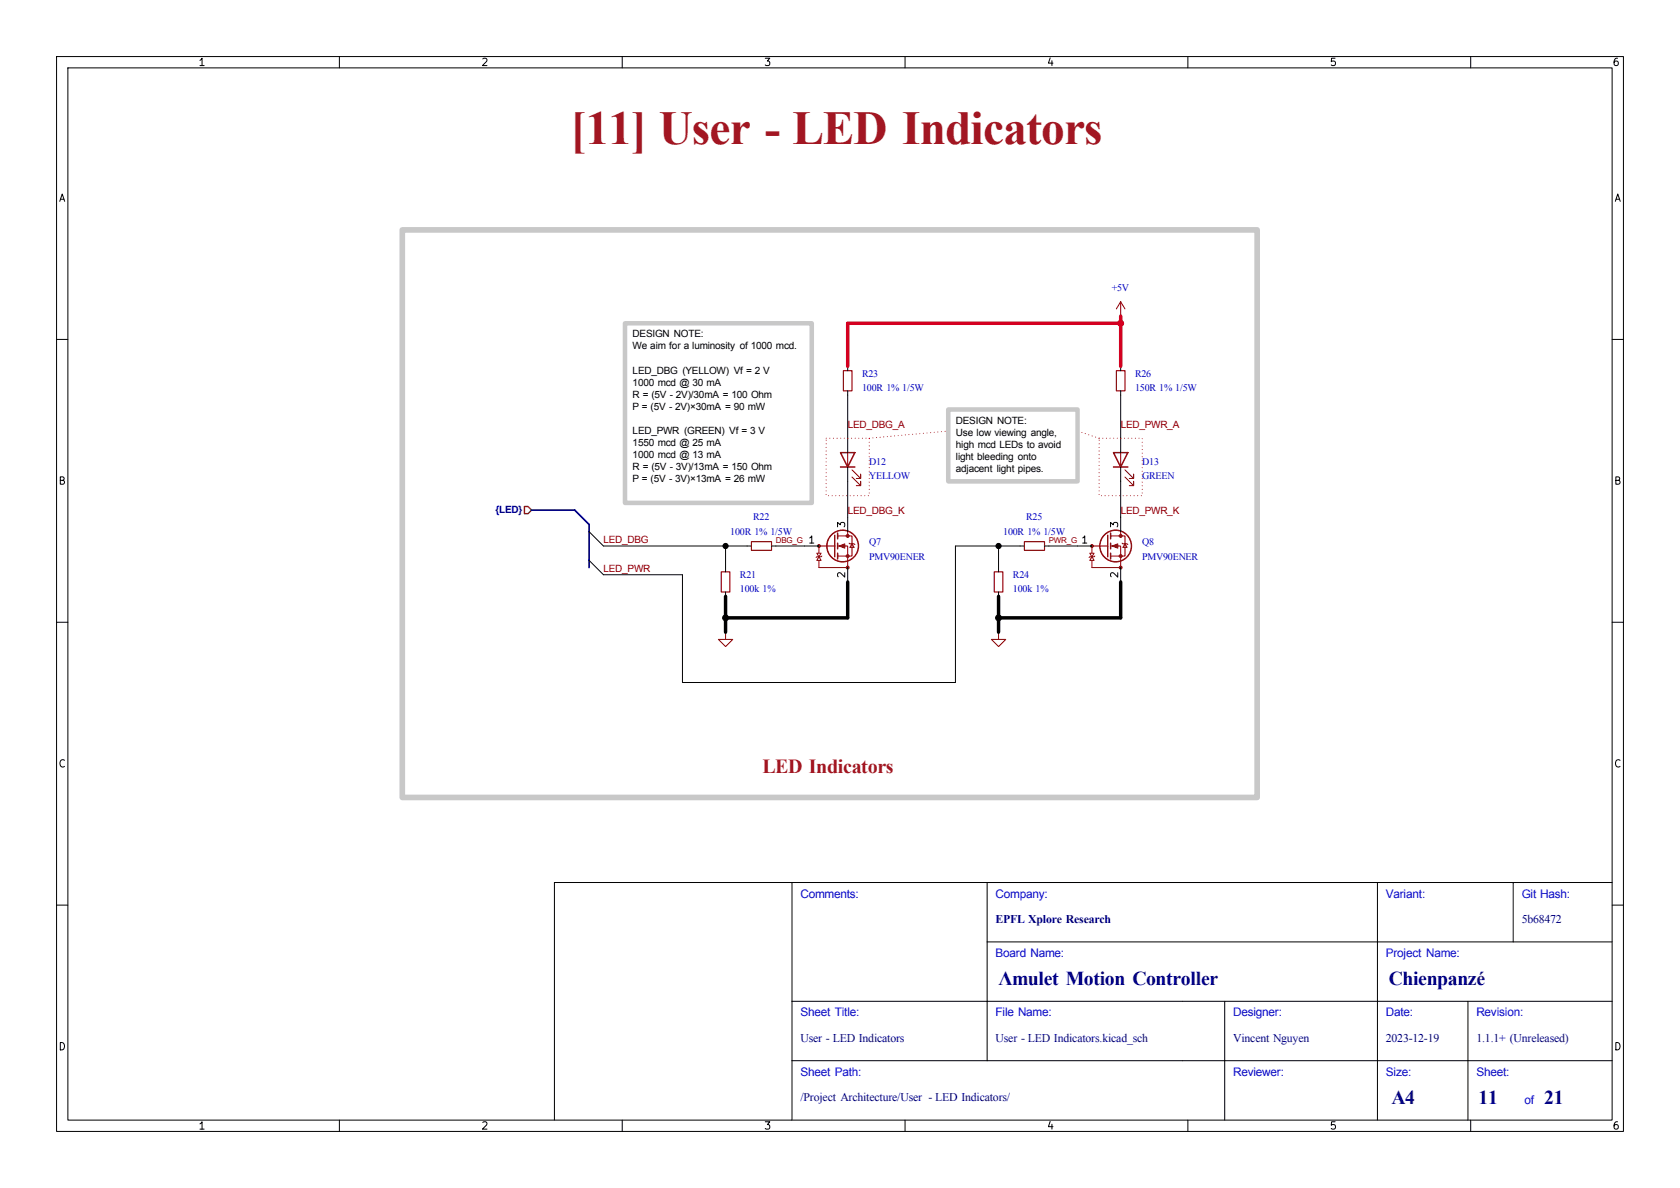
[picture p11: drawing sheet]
<svg xmlns="http://www.w3.org/2000/svg" width="297mm" height="210mm" viewBox="0 0 297 210" stroke-linecap="round" stroke-linejoin="round" font-family="sans-serif">
<defs><g id="words">
<text font-size="8.4" fill="#a21622" x="100.9" y="25.5">[11] User - LED Indicators</text>
<text font-size="3.5" fill="#a21622" x="134.8" y="136.7">LED Indicators</text>
<g font-size="3.5" fill="#00007f">
<text x="176.5" y="174.1">Λmulet Motion Controller</text>
<text x="245.5" y="174.1">Chienpanzé</text>
<text x="246" y="195.1">A4</text>
<text x="261.4" y="195.1">11</text>
<text x="273" y="195.1">21</text>
</g>
<g font-size="2.1" fill="#00f">
<text x="141.5" y="158.7">Comments:</text>
<text x="176" y="158.7">Company:</text>
<text x="245" y="158.7">Variant:</text>
<text x="269" y="158.7">Git Hash:</text>
<text x="176" y="169.2">Board Name:</text>
<text x="245" y="169.2">Project Name:</text>
<text x="141.5" y="179.7">Sheet Title:</text>
<text x="176" y="179.7">File Name:</text>
<text x="218" y="179.7">Designer:</text>
<text x="245" y="179.7">Date:</text>
<text x="261" y="179.7">Revision:</text>
<text x="141.5" y="190.2">Sheet Path:</text>
<text x="218" y="190.2">Reviewer:</text>
<text x="245" y="190.2">Size:</text>
<text x="261" y="190.2">Sheet:</text>
<text x="269.5" y="195.2">of</text>
</g>
<g font-size="2.1" fill="#00007f">
<text x="176" y="163.2">EPFL Xplore Research</text>
<text x="269" y="163.2">5b68472</text>
<text x="141.5" y="184.2">User - LED Indicators</text>
<text x="176" y="184.2">User - LED Indicators.kicad_sch</text>
<text x="218" y="184.2">Vincent Nguyen</text>
<text x="245" y="184.2">2023-12-19</text>
<text x="261" y="184.2">1.1.1+ (Unreleased)</text>
<text x="141.5" y="194.7">/Project Architecture/User - LED Indicators/</text>
</g>
<g font-size="1.8" fill="#0000c2">
<text x="196.5" y="51.4">+5V</text>
<text x="152.4" y="69.1">100R 1% 1/5W</text>
<text x="152.4" y="66.6">R23</text>
<text x="200.7" y="69.1">150R 1% 1/5W</text>
<text x="200.7" y="66.6">R26</text>
<text x="153.7" y="82.2">D12</text>
<text x="201.9" y="82.2">D13</text>
<text x="153.7" y="84.7">YELLOW</text>
<text x="201.9" y="84.7">GREEN</text>
<text x="129.1" y="94.5">100R 1% 1/5W</text>
<text x="133.1" y="92">R22</text>
<text x="177.4" y="94.5">100R 1% 1/5W</text>
<text x="181.4" y="92">R25</text>
<text x="153.7" y="96.4">Q7</text>
<text x="153.7" y="98.9">PMV90ENER</text>
<text x="201.9" y="96.4">Q8</text>
<text x="201.9" y="98.9">PMV90ENER</text>
<text x="130.8" y="104.7">100k 1%</text>
<text x="130.8" y="102.2">R21</text>
<text x="179.1" y="104.7">100k 1%</text>
<text x="179.1" y="102.2">R24</text>
</g>
<g font-size="1.8">
<text x="111.8" y="59.6">DESIGN NOTE:</text>
<text x="111.8" y="61.8">We aim for a luminosity of 1000 mcd.</text>
<text x="111.8" y="66">LED_DBG (YELLOW) Vf = 2 V</text>
<text x="111.8" y="68.2">1000 mcd @ 30 mA</text>
<text x="111.8" y="70.3">R = (5V - 2V)/30mA = 100 Ohm</text>
<text x="111.8" y="72.4">P = (5V - 2V)×30mA = 90 mW</text>
<text x="111.8" y="76.7">LED_PWR (GREEN) Vf = 3 V</text>
<text x="169" y="74.9">DESIGN NOTE:</text>
<text x="169" y="77">Use low viewing angle,</text>
<text x="111.8" y="78.8">1550 mcd @ 25 mA</text>
<text x="111.8" y="81">1000 mcd @ 13 mA</text>
<text x="111.8" y="83.1">R = (5V - 3V)/13mA = 150 Ohm</text>
<text x="169" y="79.1">high mcd LEDs to avoid</text>
<text x="169" y="81.3">light bleeding onto</text>
<text x="169" y="83.4">adjacent light pipes.</text>
<text x="111.8" y="85.2">P = (5V - 3V)×13mA = 26 mW</text>
</g>
<g font-size="1.8" fill="#840000">
<text x="149.9" y="75.6">LED_DBG_A</text>
<text x="198.1" y="75.6">LED_PWR_A</text>
<text x="106.7" y="96">LED_DBG</text>
<text x="149.9" y="90.9">LED_DBG_K</text>
<text x="198.1" y="90.9">LED_PWR_K</text>
<text x="106.7" y="101">LED_PWR</text>
</g>
<text font-size="1.8" fill="#000084" x="87.6" y="90.7">{LED}</text>
<g font-size="1.4" fill="#840000">
<text x="137.2" y="96.1">DBG_G 1</text>
<text x="185.4" y="96.1">PWR_G 1</text>
</g>
<g font-size="1.3">
<text x="35" y="12">1</text>
<text x="85" y="12">2</text>
<text x="135" y="12">3</text>
<text x="185" y="12">4</text>
<text x="235" y="12">5</text>
<text x="285" y="12">6</text>
<text x="10.3" y="36">A</text>
<text x="285.3" y="36">A</text>
<text x="10.2" y="86">B</text>
<text x="285.2" y="86">B</text>
<text x="149.7" y="93.4" transform="rotate(-90 149.7 93.4)">3</text>
<text x="198" y="93.4" transform="rotate(-90 198 93.4)">3</text>
<text x="149.7" y="102.3" transform="rotate(-90 149.7 102.3)">2</text>
<text x="198" y="102.3" transform="rotate(-90 198 102.3)">2</text>
<text x="10.2" y="136">C</text>
<text x="285.2" y="136">C</text>
<text x="10.2" y="186">D</text>
<text x="285.2" y="186">D</text>
<text x="35" y="200">1</text>
<text x="85" y="200">2</text>
<text x="135" y="200">3</text>
<text x="185" y="200">4</text>
<text x="235" y="200">5</text>
<text x="285" y="200">6</text>
</g>
</g></defs>
<g fill="none" stroke="#000" stroke-width=".18">
<path d="M10 10h277v190h-277zM12 12h273v186h-273zM60 10v2M110 10v2M160 10v2M210 10v2M260 10v2M10 60h2M149.9 64.8v.7M149.9 69.1v10.9M198.1 64.8v.7M198.1 69.1v10.9"/>
<path d="M285 60h2M104.1 94l2.6 2.5h26.1M128.3 96.5v4.6M136.4 96.5h8.4M149.9 82.6v11.4M176.5 96.5v4.6M181.1 96.5h-12.2v24.2h-48.3v-19.1h-13.9l-2.6-2.5M184.7 96.5h8.3M198.1 82.6v11.4M10 110h2M128.3 104.6v.8M149.9 100.3v2.6"/>
<path d="M176.5 104.6v.8M198.1 100.3v2.6M285 110h2M140 156v42M174.5 156v31.5M243.5 156v42M267.5 156v10.5M285 156h-187v42M10 160h2M140 177h145M174.5 166.5h110.5M216.5 177v21"/>
<path d="M259.5 177v21M285 160h2M60 198v2M110 198v2M140 187.5h145M160 198v2M210 198v2M260 198v2"/>
</g>
<g fill="none" stroke="#840000" stroke-width=".18">
<path d="M198.1 53.3v2.6M198.1 53.3l-.7 1.3M198.1 53.3l.8 1.3M144.4 97.8h.8l-.4 .6zM144.8 98.4l.4 .7h-.8zM145.3 98.3l-.1 .1h-.8l-.1 .2M147.6 96.5h-2.8v1.3M148.1 94.7h2.5v3.6h-2.5M148.1 96.5h1.8v3.8h-5.1v-1.2M149.9 80v2.6M149.9 94v.7M150.1 96l.1 .1h.8l.1 .2"/>
<path d="M150.6 84.3l1.5 1.6v-.8v.8h-.7M150.6 83.1l1.5 1.5v-.8v.8h-.7M150.6 96.1l.4 .7h-.8zM192.7 97.8h.7l-.4 .6zM193 98.4l.4 .7h-.7zM193.5 98.3l-.1 .1h-.7l-.2 .2M195.8 96.5h-2.8v1.3M196.3 94.7h2.6v3.6h-2.6M196.3 96.5h1.8v3.8h-5.1v-1.2M198.1 80v2.6M198.1 94v.7M198.4 96l.1 .1h.8l.1 .2"/>
<path d="M198.9 84.3l1.5 1.6v-.8v.8h-.8M198.9 83.1l1.5 1.5v-.8v.8h-.8M198.9 96.1l.4 .7h-.8zM128.3 111.8v1.2h1.2l-1.2 1.3-1.3-1.3h1.3M176.5 111.8v1.2h1.3l-1.3 1.3-1.2-1.3h1.2"/>
</g>
<g fill="none" stroke="#840000" stroke-width=".25">
<path d="M147.6 94.6v3.8M148.1 94.2v1.1M148.1 96v1M148.1 97.8v1M148.6 80h2.5l-1.2 2.6zM148.6 82.6h2.5M195.8 94.6v3.8M196.3 94.2v1.1M196.3 96v1M196.3 97.8v1M196.8 80h2.6l-1.3 2.6zM196.8 82.6h2.6"/>
<circle cx="149" cy="96.5" r="2.79"/>
<circle cx="197.2" cy="96.5" r="2.79"/>
</g>
<path d="M149.1 65.5h1.5v3.6h-1.5zM197.4 65.5h1.5v3.6h-1.5zM132.8 95.8h3.6v1.5h-3.6zM181.1 95.8h3.6v1.5h-3.6zM127.5 101.1h1.5v3.5h-1.5zM175.8 101.1h1.5v3.5h-1.5z" fill="none" stroke="#840000" stroke-width=".2"/>
<g fill="#840000" stroke="#840000" stroke-width=".18">
<path d="M148.3 96.5l1.1-.4v.8z"/>
<path d="M196.6 96.5l1-.4v.8z"/>
<circle cx="144.8" cy="96.5" r=".25"/>
<circle cx="149.9" cy="94.7" r=".25"/>
<circle cx="149.9" cy="98.3" r=".25"/>
<circle cx="149.9" cy="100.3" r=".25"/>
<circle cx="193" cy="96.5" r=".25"/>
<circle cx="198.1" cy="94.7" r=".25"/>
<circle cx="198.1" cy="98.3" r=".25"/>
<circle cx="198.1" cy="100.3" r=".25"/>
</g>
<path d="M92.7 89.5h.6l.7 .7-.7 .6h-.6z" fill="none" stroke="#725600" stroke-width=".25"/>
<path d="M146 77.5h7.7v10.1h-7.7zM153.7 77.5l13.9-1.3M194.3 77.5l-3.8-1.3M194.3 77.5h7.6v10.1h-7.6z" fill="none" stroke="#f00" stroke-width=".18" stroke-dasharray="0 .6"/>
<path d="M94 90.2h7.6l2.5 2.5v7.6" fill="none" stroke="#000084" stroke-width=".3"/>
<path d="M128.3 105.4v6.4M149.9 102.9v6.3h-21.6M176.5 105.4v6.4M198.1 102.9v6.3h-21.6" fill="none" stroke="#000" stroke-width=".61"/>
<path d="M198.1 57.2h-48.2v7.6M198.1 55.9v8.9" fill="none" stroke="#d40020" stroke-width=".61"/>
<path d="M110.5 57.2h33v31.7h-33zM167.6 72.4h22.9v12.7h-22.9z" fill="none" stroke="#c8c8c8" stroke-width=".8"/>
<path d="M71.1 40.6h151.1v100.4h-151.1z" fill="none" stroke="#c8c8c8" stroke-width="1"/>
<g fill="#000" stroke="#000" stroke-width=".18">
<circle cx="128.3" cy="96.5" r=".46"/>
<circle cx="176.5" cy="96.5" r=".46"/>
<circle cx="128.3" cy="109.2" r=".52"/>
<circle cx="176.5" cy="109.2" r=".52"/>
</g>
<circle cx="198.1" cy="57.2" r=".52" fill="#d40020" stroke="#d40020" stroke-width=".18"/>
<use href="#words"/>
</svg>
